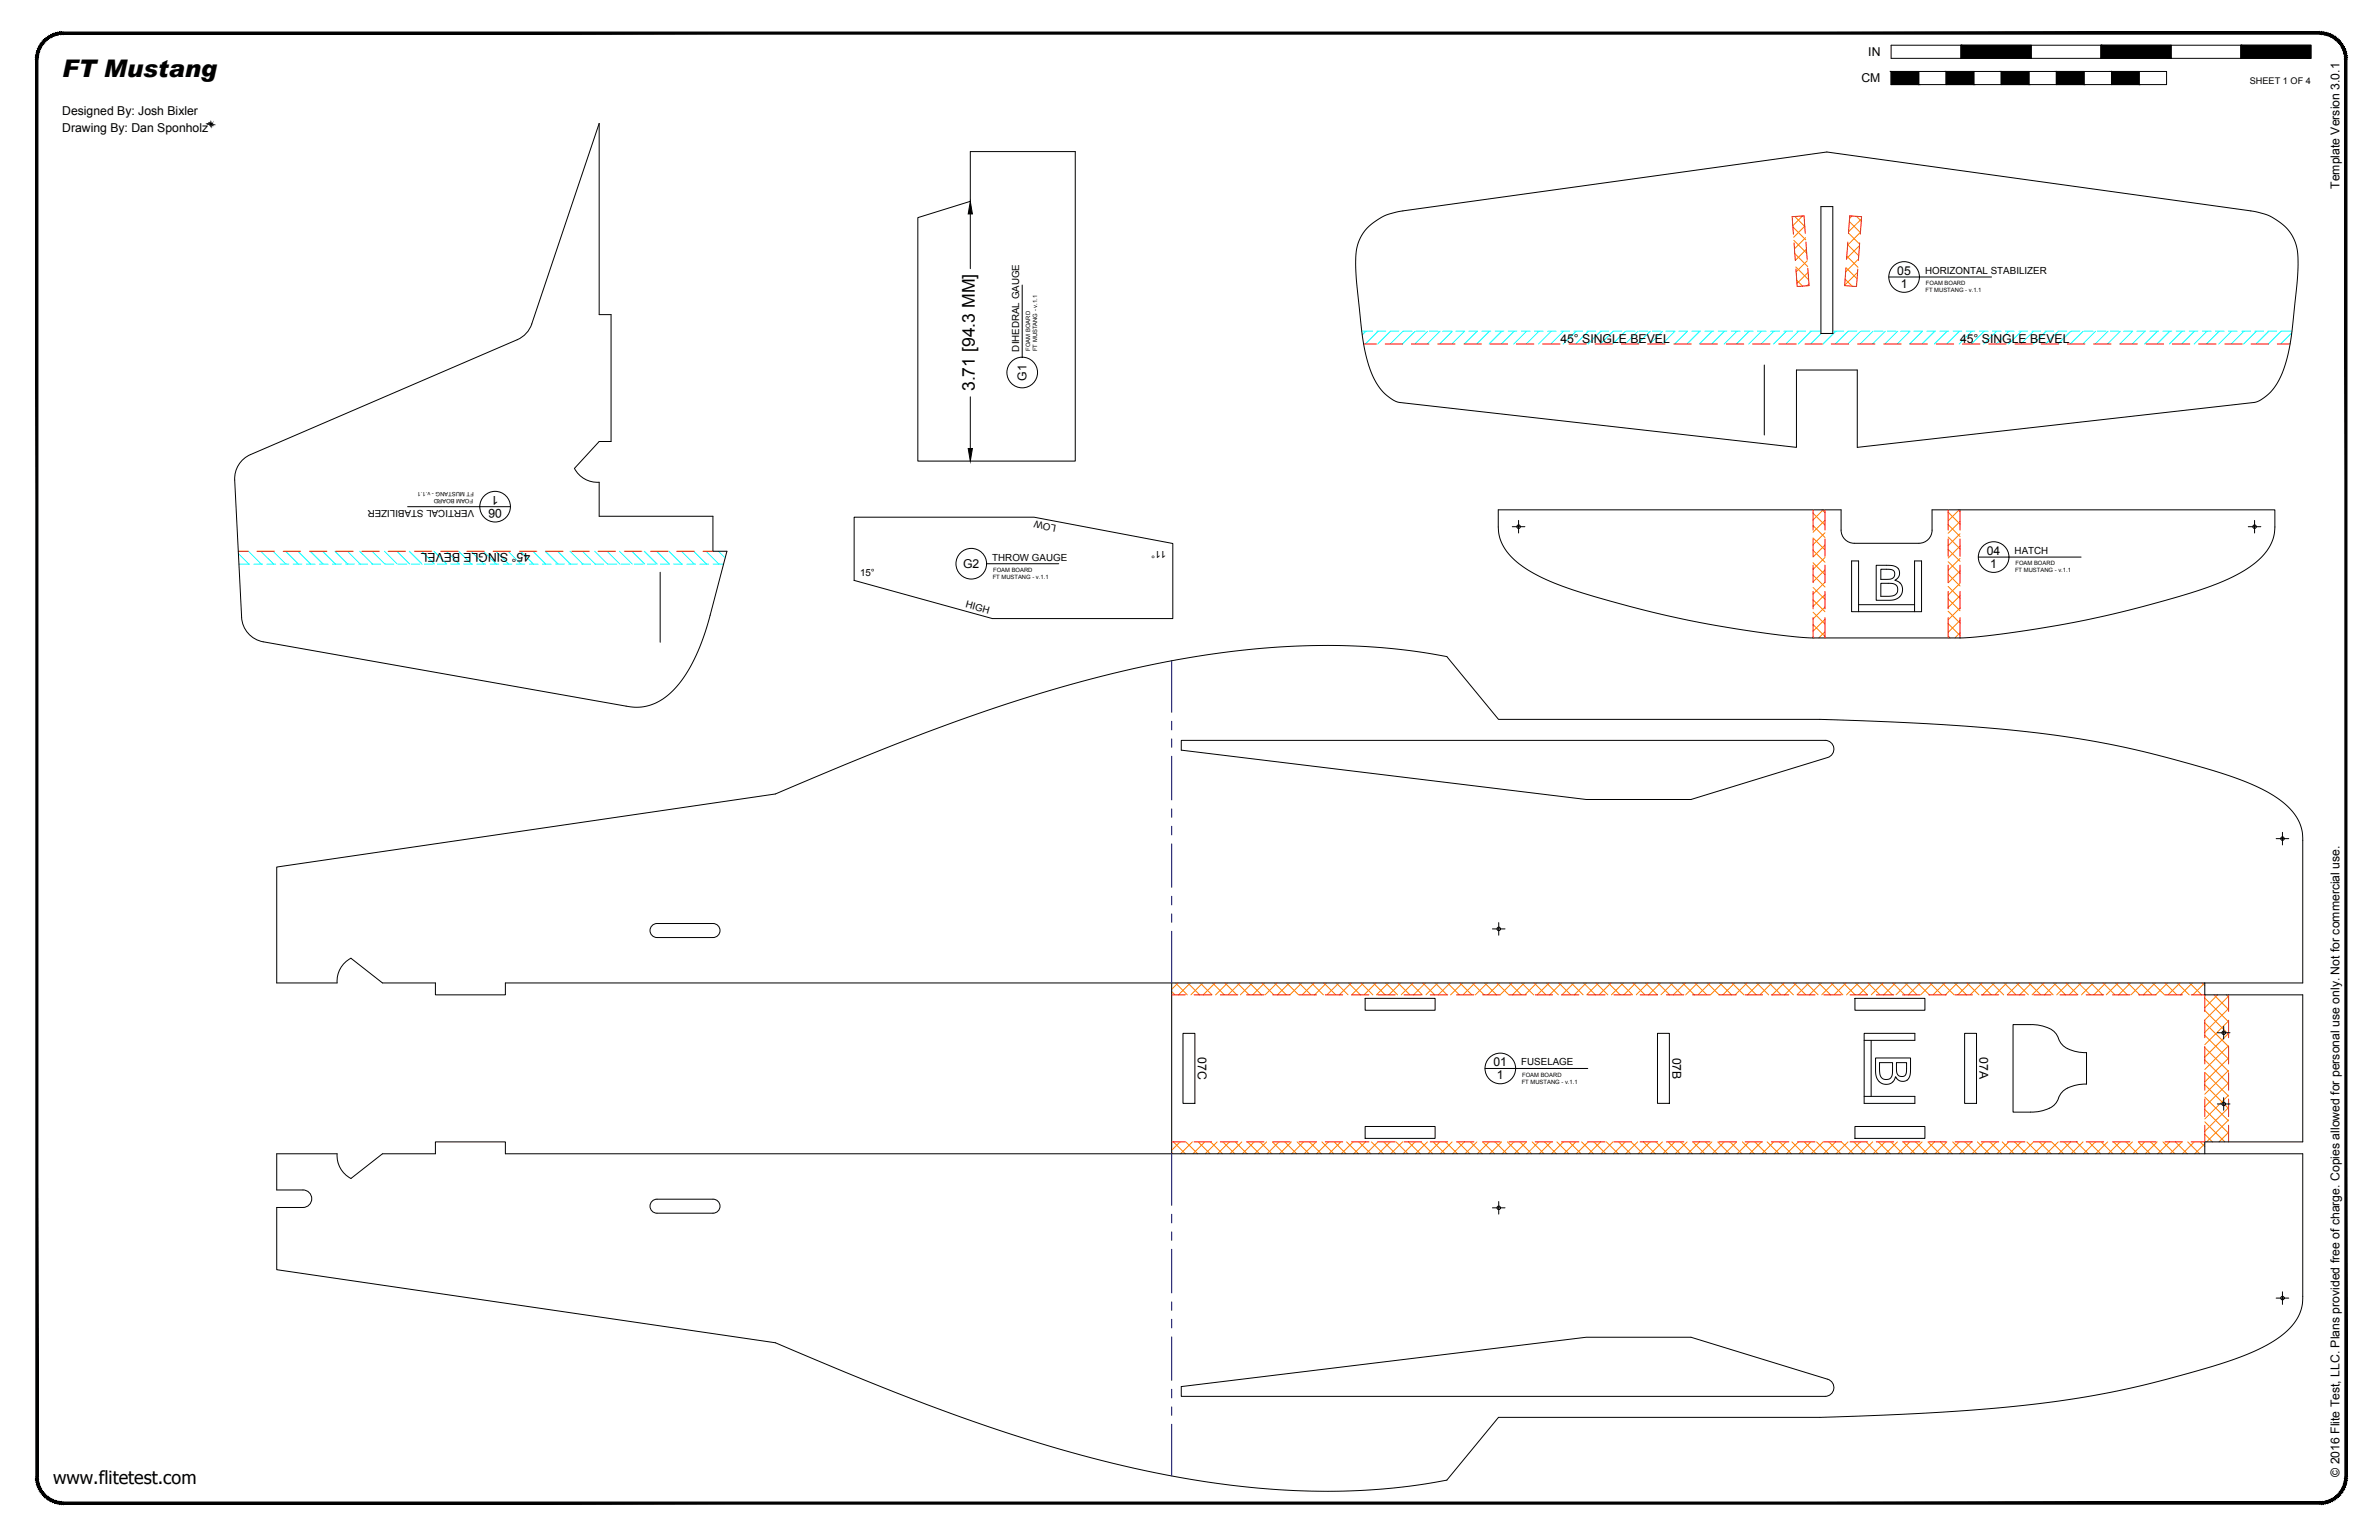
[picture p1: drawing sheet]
<svg xmlns="http://www.w3.org/2000/svg" width="864mm" height="559mm" viewBox="0 0 864 559" stroke-linecap="round" stroke-linejoin="round" font-family="sans-serif">
<defs><g id="words">
<text font-size="8.8" x="22.6" y="27.9">FT Mustang</text>
<text font-size="6.6" x="19.3" y="538.4">www.flitetest.com</text>
<text font-size="6.4" x="353.9" y="142" transform="rotate(-90 353.9 142)">3.71 [94.3 MM]</text>
<g font-size="4.4">
<text x="678.2" y="20.4">IN</text>
<text x="675.7" y="29.9">CM</text>
<text x="22.6" y="41.6">Designed By: Josh Bixler</text>
<text x="22.6" y="48.1">Drawing By: Dan Sponholz</text>
<text x="849.2" y="68.5" transform="rotate(-90 849.2 68.5)">Template Version 3.0.1</text>
<text x="688.7" y="99.7">05</text>
<text x="690" y="104.5">1</text>
<text x="566.4" y="124.4">45° SINGLE BEVEL</text>
<text x="711.5" y="124.4">45° SINGLE BEVEL</text>
<text x="372.7" y="138.1" transform="rotate(-90 372.7 138.1)">G1</text>
<text x="181" y="179.9" transform="rotate(-180 181 179.9)">1</text>
<text x="182.2" y="184.7" transform="rotate(-180 182.2 184.7)">06</text>
<text x="192.5" y="200.7" transform="rotate(-180 192.5 200.7)">45° SINGLE BEVEL</text>
<text x="721.2" y="201.4">04</text>
<text x="349.6" y="206.1">G2</text>
<text x="722.5" y="206.1">1</text>
<text x="434.8" y="383.6" transform="rotate(90 434.8 383.6)">07C</text>
<text x="607.1" y="383.7" transform="rotate(90 607.1 383.7)">07B</text>
<text x="718.6" y="383.6" transform="rotate(90 718.6 383.6)">07A</text>
<text x="542.2" y="386.9">01</text>
<text x="543.4" y="391.7">1</text>
<text x="849.3" y="535.9" transform="rotate(-90 849.3 535.9)">© 2016 Flite Test, LLC. Plans provided free of charge. Copies allowed for personal use only. Not for commercial use.</text>
</g>
<g font-size="3.5">
<text x="698.8" y="99.4">HORIZONTAL STABILIZER</text>
<text x="370" y="127.6" transform="rotate(-90 370 127.6)">DIHEDRAL GAUGE</text>
<text x="172.1" y="185" transform="rotate(-180 172.1 185)">VERTICAL STABILIZER</text>
<text x="383.5" y="190.5" transform="rotate(-169 383.5 190.5)">LOW</text>
<text x="360.2" y="203.4">THROW GAUGE</text>
<text x="423.3" y="200" transform="rotate(-180 423.3 200)">11°</text>
<text x="731.3" y="201">HATCH</text>
<text x="312.2" y="209.2">15°</text>
<text x="350.4" y="220.4" transform="rotate(15 350.4 220.4)">HIGH</text>
<text x="552.2" y="386.6">FUSELAGE</text>
</g>
<text font-size="3.3" x="816.7" y="30.4">SHEET 1 OF 4</text>
<g font-size="2.1">
<text x="699" y="106">FT MUSTANG - v.1.1</text>
<text x="699.1" y="103.4">FOAM BOARD</text>
<text x="374" y="127.2" transform="rotate(-90 374 127.2)">FOAM BOARD</text>
<text x="376.6" y="127.4" transform="rotate(-90 376.6 127.4)">FT MUSTANG - v.1.1</text>
<text x="172" y="178.4" transform="rotate(-180 172 178.4)">FT MUSTANG - v.1.1</text>
<text x="171.8" y="180.9" transform="rotate(-180 171.8 180.9)">FOAM BOARD</text>
<text x="360.5" y="207.5">FOAM BOARD</text>
<text x="731.5" y="207.6">FT MUSTANG - v.1.1</text>
<text x="731.6" y="205.1">FOAM BOARD</text>
<text x="360.3" y="210.1">FT MUSTANG - v.1.1</text>
<text x="552.4" y="393.2">FT MUSTANG - v.1.1</text>
<text x="552.6" y="390.6">FOAM BOARD</text>
</g>
</g></defs>
<!-- layer: 06 CAVITY -->
<g fill="none" stroke="#ff7f00" stroke-width=".36">
<path d="M651.5 78.6l3.6 3.6M654.4 78.4l-3.6 3.5M672.3 78.4l-.9 .9M673.9 78.5l1.8 1.7M675.7 79.5l-4.7 4.6M650.8 82.3l4.7 4.7M651.2 87.2l4.7 4.7M651.5 92l4.7 4.7M651.9 96.9l4.7 4.6M655.1 82.1l-4 4M655.4 86.2l-4 4.1M655.8 90.4l-4.1 4.1"/>
<path d="M656.1 94.6l-4.1 4.1M656.4 98.8l-4.1 4M670.1 97.1l4 4.1M670.4 92.9l4 4.1M670.7 88.8l4 4M671 84.6l4.1 4M671.3 80.4l4.1 4M674.3 98.8l-4.7 4.7M674.7 94l-4.7 4.7M675 89.1l-4.7 4.7M675.4 84.3l-4.7 4.7M652.2 101.7l2.1 2.1"/>
<path d="M656.7 103l-.7 .7M669.8 101.3l2.5 2.5M674 103.7l-.3 .2M658.2 186.2l4.3 4.3M658.2 190.7l4.3 4.3M658.2 195.2l4.3 4.3M658.2 199.7l4.3 4.3M661.4 185l1.1 1M661.8 185l-3.6 3.7M662.5 188.8l-4.3 4.3M662.5 193.3l-4.3 4.3M662.5 197.8l-4.3 4.3"/>
<path d="M707.2 185.9l4.3 4.3M707.2 190.4l4.3 4.3M707.2 194.8l4.3 4.4M707.2 199.3l4.3 4.4M710.8 185l.7 .7M711.2 185l-4 4M711.5 189.2l-4.3 4.3M711.5 193.7l-4.3 4.3M711.5 198.2l-4.3 4.3M658.2 204.2l4.3 4.3M658.2 208.7l4.3 4.3M658.2 213.2l4.3 4.3"/>
<path d="M658.2 217.6l4.3 4.4M662.5 202.3l-4.3 4.3M662.5 206.8l-4.3 4.3M662.5 211.3l-4.3 4.3M662.5 215.8l-4.3 4.3M707.2 203.8l4.3 4.3M707.2 208.3l4.3 4.3M707.2 212.8l4.3 4.3M707.2 217.3l4.3 4.3M711.5 202.7l-4.3 4.3M711.5 207.1l-4.3 4.4M711.5 211.6l-4.3 4.4"/>
<path d="M711.5 216.1l-4.3 4.3M658.2 222.1l4.3 4.4M658.2 226.6l4.3 4.4M658.2 231.1l.3 .4M662.5 220.3l-4.3 4.3M662.5 224.8l-4.3 4.3M662.5 229.2l-2.3 2.3M707.2 221.8l4.3 4.3M707.2 226.3l4.3 4.3M707.2 230.8l.7 .7M711.5 220.6l-4.3 4.3M711.5 225.1l-4.3 4.3"/>
<path d="M711.5 229.6l-1.9 1.9M425.3 359.8l1.2 1.2M426.7 356.7l4.3 4.3M427.6 356.7l-2.3 2.3M431.2 356.7l4.3 4.3M432.1 356.7l-4.3 4.3M435.7 356.7l4.3 4.3M436.6 356.7l-4.3 4.3M440.1 356.7l4.4 4.3M441.1 356.7l-4.3 4.3M444.6 356.7l4.4 4.3M445.6 356.7l-4.3 4.3"/>
<path d="M449.1 356.7l4.3 4.3M450.1 356.7l-4.3 4.3M453.6 356.7l4.3 4.3M454.6 356.7l-4.3 4.3M458.1 356.7l4.3 4.3M459.1 356.7l-4.3 4.3M462.6 356.7l4.3 4.3M463.6 356.7l-4.4 4.3M467.1 356.7l4.3 4.3M468.1 356.7l-4.4 4.3M471.6 356.7l4.3 4.3M472.5 356.7l-4.3 4.3"/>
<path d="M476.1 356.7l4.3 4.3M477 356.7l-4.3 4.3M480.6 356.7l4.3 4.3M481.5 356.7l-4.3 4.3M485.1 356.7l4.3 4.3M486 356.7l-4.3 4.3M489.5 356.7l4.4 4.3M490.5 356.7l-4.3 4.3M494 356.7l4.4 4.3M495 356.7l-4.3 4.3M498.5 356.7l4.3 4.3M499.5 356.7l-4.3 4.3"/>
<path d="M503 356.7l4.3 4.3M504 356.7l-4.3 4.3M507.5 356.7l4.3 4.3M508.5 356.7l-4.3 4.3M512 356.7l4.3 4.3M513 356.7l-4.4 4.3M516.5 356.7l4.3 4.3M517.4 356.7l-4.3 4.3M521 356.7l4.3 4.3M521.9 356.7l-4.3 4.3M525.5 356.7l4.3 4.3M526.4 356.7l-4.3 4.3"/>
<path d="M530 356.7l4.3 4.3M530.9 356.7l-4.3 4.3M534.4 356.7l4.4 4.3M535.4 356.7l-4.3 4.3M538.9 356.7l4.3 4.3M539.9 356.7l-4.3 4.3M543.4 356.7l4.3 4.3M544.4 356.7l-4.3 4.3M547.9 356.7l4.3 4.3M548.9 356.7l-4.3 4.3M552.4 356.7l4.3 4.3M553.4 356.7l-4.4 4.3"/>
<path d="M556.9 356.7l4.3 4.3M557.9 356.7l-4.4 4.3M561.4 356.7l4.3 4.3M562.4 356.7l-4.4 4.3M565.9 356.7l4.3 4.3M566.8 356.7l-4.3 4.3M570.4 356.7l4.3 4.3M571.3 356.7l-4.3 4.3M574.9 356.7l4.3 4.3M575.8 356.7l-4.3 4.3M579.3 356.7l4.4 4.3M580.3 356.7l-4.3 4.3"/>
<path d="M583.8 356.7l4.4 4.3M584.8 356.7l-4.3 4.3M588.3 356.7l4.3 4.3M589.3 356.7l-4.3 4.3M592.8 356.7l4.3 4.3M593.8 356.7l-4.3 4.3M597.3 356.7l4.3 4.3M598.3 356.7l-4.3 4.3M601.8 356.7l4.3 4.3M602.8 356.7l-4.4 4.3M606.3 356.7l4.3 4.3M607.2 356.7l-4.3 4.3"/>
<path d="M610.8 356.7l4.3 4.3M611.7 356.7l-4.3 4.3M615.3 356.7l4.3 4.3M616.2 356.7l-4.3 4.3M619.8 356.7l4.3 4.3M620.7 356.7l-4.3 4.3M624.2 356.7l4.4 4.3M625.2 356.7l-4.3 4.3M628.7 356.7l4.4 4.3M629.7 356.7l-4.3 4.3M633.2 356.7l4.3 4.3M634.2 356.7l-4.3 4.3"/>
<path d="M637.7 356.7l4.3 4.3M638.7 356.7l-4.3 4.3M642.2 356.7l4.3 4.3M643.2 356.7l-4.3 4.3M646.7 356.7l4.3 4.3M647.7 356.7l-4.4 4.3M651.2 356.7l4.3 4.3M652.2 356.7l-4.4 4.3M655.7 356.7l4.3 4.3M656.6 356.7l-4.3 4.3M660.2 356.7l4.3 4.3M661.1 356.7l-4.3 4.3"/>
<path d="M664.7 356.7l4.3 4.3M665.6 356.7l-4.3 4.3M669.1 356.7l4.4 4.3M670.1 356.7l-4.3 4.3M673.6 356.7l4.4 4.3M674.6 356.7l-4.3 4.3M678.1 356.7l4.4 4.3M679.1 356.7l-4.3 4.3M682.6 356.7l4.3 4.3M683.6 356.7l-4.3 4.3M687.1 356.7l4.3 4.3M688.1 356.7l-4.3 4.3"/>
<path d="M691.6 356.7l4.3 4.3M692.6 356.7l-4.3 4.3M696.1 356.7l4.3 4.3M697.1 356.7l-4.4 4.3M700.6 356.7l4.3 4.3M701.5 356.7l-4.3 4.3M705.1 356.7l4.3 4.3M706 356.7l-4.3 4.3M709.6 356.7l4.3 4.3M710.5 356.7l-4.3 4.3M714.1 356.7l4.3 4.3M715 356.7l-4.3 4.3"/>
<path d="M718.5 356.7l4.4 4.3M719.5 356.7l-4.3 4.3M723 356.7l4.3 4.3M724 356.7l-4.3 4.3M727.5 356.7l4.3 4.3M728.5 356.7l-4.3 4.3M732 356.7l4.3 4.3M733 356.7l-4.3 4.3M736.5 356.7l4.3 4.3M737.5 356.7l-4.4 4.3M741 356.7l4.3 4.3M742 356.7l-4.4 4.3"/>
<path d="M745.5 356.7l4.3 4.3M746.4 356.7l-4.3 4.3M750 356.7l4.3 4.3M750.9 356.7l-4.3 4.3M754.5 356.7l4.3 4.3M755.4 356.7l-4.3 4.3M759 356.7l4.3 4.3M759.9 356.7l-4.3 4.3M763.4 356.7l4.4 4.3M764.4 356.7l-4.3 4.3M767.9 356.7l4.4 4.3M768.9 356.7l-4.3 4.3"/>
<path d="M772.4 356.7l4.3 4.3M773.4 356.7l-4.3 4.3M776.9 356.7l4.3 4.3M777.9 356.7l-4.3 4.3M781.4 356.7l4.3 4.3M782.4 356.7l-4.3 4.3M785.9 356.7l4.3 4.3M786.9 356.7l-4.4 4.3M790.4 356.7l4.3 4.3M791.4 356.7l-4.4 4.3M794.9 356.7l4.3 4.3M795.8 356.7l-4.3 4.3"/>
<path d="M799.4 356.7l1 1M800.3 356.7l-4.3 4.3M800.4 366.7l8.6 8.6M800.4 375.6l8.6 8.7M800.4 371.2l8.6 8.6M800.4 362.2l8.6 8.6M800.5 361l-.1 .1M803.7 361l5.3 5.3M805 361l-4.6 4.6M808.2 361l.8 .8M809 366l-8.6 8.6M809 374.9l-8.6 8.7"/>
<path d="M809 379.4l-8.6 8.7M809 361.5l-8.6 8.6M809 370.5l-8.6 8.6M800.4 398.1l8.6 8.6M800.4 393.6l6.4 6.5M800.4 389.1l8.6 8.6M800.4 384.6l8.6 8.6M800.4 380.1l8.6 8.7M809 383.9l-8.6 8.7M809 388.4l-8.6 8.7M809 392.9l-8.6 8.6M809 397.4l-8.6 8.6"/>
<path d="M425.3 418.2l.5 .5M426 414.3l4.3 4.4M428.4 414.3l-3.1 3.1M430.5 414.3l4.3 4.4M432.8 414.3l-4.3 4.4M435 414.3l4.3 4.4M437.3 414.3l-4.3 4.4M439.4 414.3l4.4 4.4M441.8 414.3l-4.3 4.4M443.9 414.3l4.3 4.4M446.3 414.3l-4.3 4.4M448.4 414.3l4.3 4.4"/>
<path d="M450.8 414.3l-4.3 4.4M452.9 414.3l4.3 4.4M455.3 414.3l-4.3 4.4M457.4 414.3l4.3 4.4M459.8 414.3l-4.3 4.4M461.9 414.3l4.3 4.4M464.3 414.3l-4.3 4.4M466.4 414.3l4.3 4.4M468.8 414.3l-4.3 4.4M470.9 414.3l4.3 4.4M473.3 414.3l-4.4 4.4M475.4 414.3l4.3 4.4"/>
<path d="M477.7 414.3l-4.3 4.4M479.8 414.3l4.4 4.4M482.2 414.3l-4.3 4.4M484.3 414.3l4.4 4.4M486.7 414.3l-4.3 4.4M488.8 414.3l4.3 4.4M491.2 414.3l-4.3 4.4M493.3 414.3l4.3 4.4M495.7 414.3l-4.3 4.4M497.8 414.3l4.3 4.4M500.2 414.3l-4.3 4.4M502.3 414.3l4.3 4.4"/>
<path d="M504.7 414.3l-4.3 4.4M506.8 414.3l4.3 4.4M509.2 414.3l-4.3 4.4M511.3 414.3l4.3 4.4M513.7 414.3l-4.3 4.4M515.8 414.3l4.3 4.4M518.2 414.3l-4.4 4.4M520.3 414.3l4.3 4.4M522.7 414.3l-4.4 4.4M524.7 414.3l4.4 4.4M527.1 414.3l-4.3 4.4M529.2 414.3l4.4 4.4"/>
<path d="M531.6 414.3l-4.3 4.4M533.7 414.3l4.4 4.4M536.1 414.3l-4.3 4.4M538.2 414.3l4.3 4.4M540.6 414.3l-4.3 4.4M542.7 414.3l4.3 4.4M545.1 414.3l-4.3 4.4M547.2 414.3l4.3 4.4M549.6 414.3l-4.3 4.4M551.7 414.3l4.3 4.4M554.1 414.3l-4.3 4.4M556.2 414.3l4.3 4.4"/>
<path d="M558.6 414.3l-4.3 4.4M560.7 414.3l4.3 4.4M563.1 414.3l-4.4 4.4M565.2 414.3l4.3 4.4M567.5 414.3l-4.3 4.4M569.7 414.3l4.3 4.4M572 414.3l-4.3 4.4M574.1 414.3l4.4 4.4M576.5 414.3l-4.3 4.4M578.6 414.3l4.3 4.4M581 414.3l-4.3 4.4M583.1 414.3l4.3 4.4"/>
<path d="M585.5 414.3l-4.3 4.4M587.6 414.3l4.3 4.4M590 414.3l-4.3 4.4M592.1 414.3l4.3 4.4M594.5 414.3l-4.3 4.4M596.6 414.3l4.3 4.4M599 414.3l-4.3 4.4M601.1 414.3l4.3 4.4M603.5 414.3l-4.3 4.4M605.6 414.3l4.3 4.4M608 414.3l-4.4 4.4M610.1 414.3l4.3 4.4"/>
<path d="M612.5 414.3l-4.4 4.4M614.5 414.3l4.4 4.4M616.9 414.3l-4.3 4.4M619 414.3l4.4 4.4M621.4 414.3l-4.3 4.4M623.5 414.3l4.4 4.4M625.9 414.3l-4.3 4.4M628 414.3l4.3 4.4M630.4 414.3l-4.3 4.4M632.5 414.3l4.3 4.4M634.9 414.3l-4.3 4.4M637 414.3l4.3 4.4"/>
<path d="M639.4 414.3l-4.3 4.4M641.5 414.3l4.3 4.4M643.9 414.3l-4.3 4.4M646 414.3l4.3 4.4M648.4 414.3l-4.3 4.4M650.5 414.3l4.3 4.4M652.9 414.3l-4.3 4.4M655 414.3l4.3 4.4M657.4 414.3l-4.4 4.4M659.5 414.3l4.3 4.4M661.8 414.3l-4.3 4.4M663.9 414.3l4.4 4.4"/>
<path d="M666.3 414.3l-4.3 4.4M668.4 414.3l4.4 4.4M670.8 414.3l-4.3 4.4M672.9 414.3l4.3 4.4M675.3 414.3l-4.3 4.4M677.4 414.3l4.3 4.4M679.8 414.3l-4.3 4.4M681.9 414.3l4.3 4.4M684.3 414.3l-4.3 4.4M686.4 414.3l4.3 4.4M688.8 414.3l-4.3 4.4M690.9 414.3l4.3 4.4"/>
<path d="M693.3 414.3l-4.3 4.4M695.4 414.3l4.3 4.4M697.8 414.3l-4.4 4.4M699.9 414.3l4.3 4.4M702.3 414.3l-4.4 4.4M704.4 414.3l4.3 4.4M706.8 414.3l-4.4 4.4M708.8 414.3l4.4 4.4M711.2 414.3l-4.3 4.4M713.3 414.3l4.4 4.4M715.7 414.3l-4.3 4.4M717.8 414.3l4.4 4.4"/>
<path d="M720.2 414.3l-4.3 4.4M722.3 414.3l4.3 4.4M724.7 414.3l-4.3 4.4M726.8 414.3l4.3 4.4M729.2 414.3l-4.3 4.4M731.3 414.3l4.3 4.4M733.7 414.3l-4.3 4.4M735.8 414.3l4.3 4.4M738.2 414.3l-4.3 4.4M740.3 414.3l4.3 4.4M742.7 414.3l-4.3 4.4M744.8 414.3l4.3 4.4"/>
<path d="M747.2 414.3l-4.4 4.4M749.3 414.3l4.3 4.4M751.7 414.3l-4.4 4.4M753.8 414.3l4.3 4.4M756.1 414.3l-4.3 4.4M758.2 414.3l4.4 4.4M760.6 414.3l-4.3 4.4M762.7 414.3l4.3 4.4M765.1 414.3l-4.3 4.4M767.2 414.3l4.3 4.4M769.6 414.3l-4.3 4.4M771.7 414.3l4.3 4.4"/>
<path d="M774.1 414.3l-4.3 4.4M776.2 414.3l4.3 4.4M778.6 414.3l-4.3 4.4M780.7 414.3l4.3 4.4M783.1 414.3l-4.3 4.4M785.2 414.3l4.3 4.4M787.6 414.3l-4.3 4.4M789.7 414.3l4.3 4.4M792.1 414.3l-4.4 4.4M794.2 414.3l4.3 4.4M796.6 414.3l-4.4 4.4M798.7 414.3l1.7 1.7"/>
<path d="M800.4 415l-3.7 3.7M800.4 411.6l2.7 2.7M800.4 407.1l7.2 7.2M800.4 402.6l8.6 8.6M807.7 401l1.3 1.2M809 401.9l-8.6 8.6M809 406.4l-8 7.9M809 410.9l-3.5 3.4"/>
</g>
<!-- layer: 01 CUT -->
<g fill="none" stroke="#000" stroke-width=".36">
<path d="M352.2 55h38.1v112.3h-57.1v-88.3l19-5.9zM661 75h4.3v46h-4.3zM496.4 82.6a22.9 22.9 0 0 1 12.9-6.1l153.9-21.3 155.4 21.6a19.4 19.4 0 0 1 14.5 10.8l.8 3.2 .3 3.9a285.5 285.5 0 0 1-3.6 34 25.5 25.5 0 0 1-8.3 15.3l-1.9 1.3-2.2 .7-144 16.3v-28h-22.1v28l-144-16.3a16.6 16.6 0 0 1-10.4-11 80.3 80.3 0 0 1-4.3-23.3l-.5-5.2a48.3 48.3 0 0 1-.1-17.7l1.6-3.6zM640.5 132.4v25.4M88.3 166.7l2.6-1.8 96.9-41.6a9.5 9.5 0 0 0 5.2-5.8l24.5-72.7v69.4h4.3v46h-4.3l-9 9.8a9.4 9.4 0 0 0 9 5v12.3h41.3v12.7h5.1l-6.1 23.2a62.6 62.6 0 0 1-12 25.8 18.6 18.6 0 0 1-18.5 7.2l-131.7-23.3a9.5 9.5 0 0 1-7.9-8.9l-2.5-49.8a9.5 9.5 0 0 1 3.1-7.5zM310.1 187.7h65.3l50.3 9.5v27.3h-65.5l-50.1-13.9zM543.9 185h124.4v7.4a4.8 4.8 0 0 0 4.8 4.7h23.5a4.8 4.8 0 0 0 4.8-4.7v-7.4h124.4v6.2a17.2 17.2 0 0 1-8.3 14 76.7 76.7 0 0 1-24.4 10.6 397.7 397.7 0 0 1-79.7 15.6h-57.1l-15.8-1.7-20.4-3.2a373 373 0 0 1-55.7-14.9 39.9 39.9 0 0 1-17.5-11.6 14.5 14.5 0 0 1-3-8.8zM239.6 207.6v25.4M662.5 268.6a3.2 3.2 0 0 1 3.2 2.8 3.2 3.2 0 0 1-2.2 3.5l-49.7 15.2h-38l-147-17.9v-3.5h233.7M100.5 314.6l181-26.5a916.9 916.9 0 0 1 95.8-36.4 370 370 0 0 1 90.9-17.1 235.6 235.6 0 0 1 57 3.6l18.8 22.8h116.9l29.2 1.1a522.1 522.1 0 0 1 79 8.6 293 293 0 0 1 49.5 14.4 31.5 31.5 0 0 1 15.8 12.7l1.2 3.5 .3 2.9v52.5h-652.4v4.3h-25.4v-4.3h-19.3l-11.4-9a9.3 9.3 0 0 0-5 9h-21.9zM236.9 335.7l1.6-.6h20.3a2.55 2.55 0 0 1 2.6 2.6 2.55 2.55 0 0 1-2.6 2.5h-20.3a2.55 2.55 0 0 1-2.4-1.7 2.55 2.55 0 0 1 .8-2.8zM425.3 356.7v61.9"/>
<path d="M800.4 356.7v4.3h35.5v53.3h-35.5v4.4M429.4 375h4.4v25.4h-4.4zM495.6 362.3h25.4v4.3h-25.4zM601.7 375h4.3v25.4h-4.3zM673.4 362.3h25.4v4.3h-25.4zM713.2 375h4.3v25.4h-4.3zM744 373.2a7.4 7.4 0 0 1 3.9 5 10.8 10.8 0 0 0 8.7 3.8l.8-.1v11.5a12.3 12.3 0 0 0-9.1 3.2l-.4 .5a8.2 8.2 0 0 1-7.6 6.2l-3.2 .2M744 373.2a15.3 15.3 0 0 0-6.9-1.4h-6.3v31.7h6.3M100.5 418.7h21.9a9.4 9.4 0 0 0 5 8.9l11.4-8.9h19.3v-4.4h25.4v4.4h652.4v51.7a17.1 17.1 0 0 1-8.4 14.7 72.6 72.6 0 0 1-21.3 9.8 373.3 373.3 0 0 1-95.5 17.1l-20.6 1.2-29.2 1.1h-116.9l-18.8 22.8a265.1 265.1 0 0 1-98.1-1.2 561.6 561.6 0 0 1-105.6-32l-40-16.7-181-26.5v-22.6h9.5a3.2 3.2 0 0 0 3.2-3.1 3.2 3.2 0 0 0-3.2-3.2h-9.5zM495.6 408.8h25.4v4.3h-25.4zM673.4 408.8h25.4v4.3h-25.4zM236.9 435.7l1.6-.6h20.3a2.55 2.55 0 0 1 2.6 2.6 2.55 2.55 0 0 1-2.6 2.5h-20.3a2.55 2.55 0 0 1-2.4-1.7 2.55 2.55 0 0 1 .8-2.8z"/>
<path d="M662.5 506.7h-233.7v-3.6l147-17.9h38l49.7 15.3a3.2 3.2 0 0 1 2.2 3.5 3.2 3.2 0 0 1-3.2 2.7"/>
<circle cx="551.3" cy="191.1" r=".64"/>
<circle cx="818.4" cy="191.1" r=".64"/>
<circle cx="828.6" cy="304.3" r=".64"/>
<circle cx="544.1" cy="337.1" r=".64"/>
<circle cx="807.2" cy="374.7" r=".64"/>
<circle cx="807.2" cy="400.6" r=".64"/>
<circle cx="544.1" cy="438.3" r=".64"/>
<circle cx="828.6" cy="471" r=".64"/>
</g>
<!-- layer: 02 SCORE -->
<g fill="none" stroke="#f00" stroke-width=".36">
<path d="M651.3 88.1l.4 6.4M655.3 84.6l-.4-6.3-4.3 .3 .4 6.4M655.6 87.8l.4 6.4M656.2 97.3l.5 6.3-4.3 .4-.5-6.4M670.1 97.3l-.5 6.3 4.3 .4 .5-6.4M670.8 87.8l-.5 6.4M671 84.6l.5-6.3 4.3 .3-.5 6.4M675.1 88.1l-.5 6.4M495 124.8h4.7M502.8 124.8h6.4M512.4 124.8h6.3M521.9 124.8h6.3"/>
<path d="M531.4 124.8h6.4M540.9 124.8h6.4M550.5 124.8h6.3M560 124.8h6.3M569.5 124.8h6.4M579 124.8h6.4M588.6 124.8h6.3M598.1 124.8h6.3M607.6 124.8h6.4M617.1 124.8h6.4M626.7 124.8h6.3M636.2 124.8h6.3"/>
<path d="M645.7 124.8h6.4M655.2 124.8h6.4M664.8 124.8h6.3M674.3 124.8h6.3M683.8 124.8h6.4M693.3 124.8h6.4M702.9 124.8h6.3M712.4 124.8h6.3M721.9 124.8h6.4M731.4 124.8h6.4M741 124.8h6.3M750.5 124.8h6.3"/>
<path d="M760 124.8h6.4M769.5 124.8h6.4M779.1 124.8h6.3M788.6 124.8h6.3M798.1 124.8h6.4M807.6 124.8h6.4M817.2 124.8h6.3M826.7 124.8h4.7M658.2 185v7.4M658.2 195.5v6.4M662.5 185v7.4M662.5 195.5v6.4"/>
<path d="M707.2 185v7.4M707.2 195.5v6.4M711.5 185v7.4M711.5 195.5v6.4M86.5 200h3.6M93.3 200h6.3M102.8 200h6.3M112.3 200h6.4M121.8 200h6.4M131.4 200h6.3M140.9 200h6.3M150.4 200h6.4"/>
<path d="M159.9 200h6.4M169.5 200h6.3M179 200h6.3M188.5 200h6.4M198 200h6.4M207.6 200h6.3M217.1 200h6.3M226.6 200h6.4M236.2 200h6.3M245.7 200h6.3M255.2 200h3.6M658.2 205.1v6.3"/>
<path d="M658.2 214.6v6.3M662.5 205.1v6.3M662.5 214.6v6.3M707.2 205.1v6.3M707.2 214.6v6.3M711.5 205.1v6.3M711.5 214.6v6.3M658.2 224.1v7.4M662.5 224.1v7.4M707.2 224.1v7.4M711.5 224.1v7.4M425.3 361h5"/>
<path d="M433.5 361h6.3M443 361h6.3M452.5 361h6.4M462 361h6.4M471.6 361h6.3M481.1 361h6.3M490.6 361h6.4M500.1 361h6.4M509.7 361h6.3M519.2 361h6.3M528.7 361h6.4M538.2 361h6.4"/>
<path d="M547.8 361h6.3M557.3 361h6.3M566.8 361h6.4M576.3 361h6.4M585.9 361h6.3M595.4 361h6.3M604.9 361h6.4M614.4 361h6.4M624 361h6.3M633.5 361h6.3M643 361h6.4M652.5 361h6.4"/>
<path d="M662.1 361h6.3M671.6 361h6.3M681.1 361h6.4M690.6 361h6.4M700.2 361h6.3M709.7 361h6.3M719.2 361h6.4M728.7 361h6.4M738.3 361h6.3M747.8 361h6.3M757.3 361h6.4M766.8 361h6.4"/>
<path d="M776.4 361h6.3M785.9 361h6.3M795.4 361h5v6M800.4 370.2v6.3M800.4 379.7v6.4M809 361v6M809 370.2v6.3M809 379.7v6.4M800.4 389.2v6.4M800.4 398.8v6.3M809 389.2v6.4M809 398.8v6.3"/>
<path d="M425.3 414.3h5M433.5 414.3h6.3M443 414.3h6.3M452.5 414.3h6.4M462 414.3h6.4M471.6 414.3h6.3M481.1 414.3h6.3M490.6 414.3h6.4M500.1 414.3h6.4M509.7 414.3h6.3M519.2 414.3h6.3M528.7 414.3h6.4"/>
<path d="M538.2 414.3h6.4M547.8 414.3h6.3M557.3 414.3h6.3M566.8 414.3h6.4M576.3 414.3h6.4M585.9 414.3h6.3M595.4 414.3h6.3M604.9 414.3h6.4M614.4 414.3h6.4M624 414.3h6.3M633.5 414.3h6.3M643 414.3h6.4"/>
<path d="M652.5 414.3h6.4M662.1 414.3h6.3M671.6 414.3h6.3M681.1 414.3h6.4M690.6 414.3h6.4M700.2 414.3h6.3M709.7 414.3h6.3M719.2 414.3h6.4M728.7 414.3h6.4M738.3 414.3h6.3M747.8 414.3h6.3M757.3 414.3h6.4"/>
<path d="M766.8 414.3h6.4M776.4 414.3h6.3M785.9 414.3h6.3M800.4 408.3v6h-5M809 408.3v6"/>
</g>
<!-- layer: 03 CREASE -->
<g fill="none" stroke="#00f" stroke-width=".36">
<path d="M425.3 239.8v18.7M425.3 261.7v3.2M425.3 268.1v3.1M425.3 274.4v15.9M425.3 293.5v3.1M425.3 299.8v3.2M425.3 306.2v15.8M425.3 325.2v3.2M425.3 331.6v3.1M425.3 337.9v18.8M425.3 418.6v18.8M425.3 440.6v3.2"/>
<path d="M425.3 446.9v3.2M425.3 453.3v15.9M425.3 472.3v3.2M425.3 478.7v3.2M425.3 485v15.9M425.3 504.1v3.2M425.3 510.4v3.2M425.3 516.8v18.8"/>
</g>
<!-- layer: 24 DIMENSIONS -->
<g fill="none" stroke="#000" stroke-width=".36">
<path d="M352.2 77.6v19.9M352.2 144v18.7M549 191.1h4.5M551.3 188.8v4.6M816.1 191.1h4.6M818.4 188.8v4.6M826.3 304.3h4.5M828.6 302v4.6M541.8 337.1h4.5M544.1 334.8v4.5M804.9 374.7h4.6M807.2 372.5v4.5"/>
<path d="M807.2 398.3v4.6M804.9 400.6h4.6M541.8 438.3h4.5M544.1 436v4.6M826.3 471h4.5M828.6 468.7v4.6"/>
</g>
<!-- layer: 23 NOTES -->
<g fill="none" stroke="#000" stroke-width=".36">
<path d="M371.1 103.4v26.2M685.6 100.5h37.4M148 183.9h37.3M358.1 204.6h26.2M674.7 219.4h20.3M681.1 205.1h3.7a4 4 0 0 1 4.7 2.2 2.92 2.92 0 0 1-1.6 3.3 3.7 3.7 0 0 1 2.6 4.2 3.7 3.7 0 0 1-4 3h-5.4zM682.8 211.7h2.6a2.55 2.55 0 0 1 3.5 2.6 2.89 2.89 0 0 1-3.6 2.1h-2.5zM682.8 206.6h2.6a1.91 1.91 0 0 1 2.4 1.9 1.91 1.91 0 0 1-2.5 1.7h-2.5zM718.1 202.1h37.4M674.7 222v-18.5h-2.6v18.5h25.4v-18.5h-2.5v18.5M676.7 377.5h18.4v-2.5h-18.4v25.4h18.4v-2.6h-18.4M679.2 377.5v20.3"/>
<path d="M539.1 387.7h37.3M680.8 383.9h12.7v3.7a4 4 0 0 1-2.2 4.7 2.92 2.92 0 0 1-3.2-1.6 3.7 3.7 0 0 1-4.3 2.7 3.7 3.7 0 0 1-2.9-4.1zM682.3 385.6h4.7v2.7a2.57 2.57 0 0 1-2.7 3.4 2.89 2.89 0 0 1-2-3.6zM688.4 385.6h3.7v2.3a1.94 1.94 0 0 1-.4 2.1 1.94 1.94 0 0 1-1.9 .5l-.8-.4-.4-.8z"/>
<circle cx="691.2" cy="100.5" r="5.6"/>
<circle cx="371.1" cy="135.2" r="5.6"/>
<circle cx="179.7" cy="183.9" r="5.6"/>
<circle cx="352.6" cy="204.6" r="5.6"/>
<circle cx="723.7" cy="202.1" r="5.6"/>
<circle cx="544.6" cy="387.7" r="5.6"/>
</g>
<!-- layer: 24 DIMENSIONS -->
<path d="M352.2 73.1l.8 4.5h-1.5zM351.5 162.7h1.5l-.8 4.6z" fill="#000" stroke="#000" stroke-width=".36"/>
<!-- layer: 04 BEVEL -->
<g fill="none" stroke="#0ff" stroke-width=".36">
<path d="M494.3 120.2h4M495.8 120.2l-1.3 1.3M499.9 120.2h3.2M500.3 120.2l-4.7 4.6M504.6 120.2h3.2M504.8 120.2l-4.7 4.6M509.3 120.2l-4.7 4.6M509.4 120.2h3.2M513.8 120.2l-4.7 4.6M514.2 120.2h3.1M518.3 120.2l-4.7 4.6M518.9 120.2h3.2"/>
<path d="M522.7 120.2l-4.6 4.6M523.7 120.2h3.2M527.2 120.2l-4.6 4.6M528.5 120.2h3.1M531.7 120.2l-4.6 4.6M533.2 120.2h3.2M536.2 120.2l-4.6 4.6M538 120.2h3.2M540.7 120.2l-4.6 4.6M542.7 120.2h3.2M545.2 120.2l-4.7 4.6M547.5 120.2h3.2"/>
<path d="M549.7 120.2l-4.7 4.6M552.3 120.2h3.1M554.2 120.2l-4.7 4.6M557 120.2h3.2M558.7 120.2l-4.7 4.6M561.8 120.2h3.2M563.2 120.2l-4.7 4.6M566.6 120.2h3.1M567.7 120.2l-4.7 4.6M571.3 120.2h3.2M572.1 120.2l-4.6 4.6M576.1 120.2h3.2"/>
<path d="M576.6 120.2l-4.6 4.6M580.8 120.2h3.2M581.1 120.2l-4.6 4.6M588.8 120.2h-3.2l-4.7 4.6M590.1 120.2l-4.7 4.6M590.4 120.2h3.1M594.6 120.2l-4.7 4.6M595.1 120.2h3.2M599.1 120.2l-4.7 4.6M599.9 120.2h3.2M603.6 120.2l-4.7 4.6M604.7 120.2h3.1"/>
<path d="M608.1 120.2l-4.7 4.6M609.4 120.2h3.1l-4.6 4.6M614.2 120.2h3.2M617 120.2l-4.6 4.6M618.9 120.2h3.2M621.5 120.2l-4.6 4.6M623.7 120.2h3.2M626 120.2l-4.6 4.6M628.5 120.2h3.1M630.5 120.2l-4.6 4.6M633.2 120.2h3.2M635 120.2l-4.7 4.6"/>
<path d="M638 120.2h3.2M639.5 120.2l-4.7 4.6M642.8 120.2h3.1M644 120.2l-4.7 4.6M647.5 120.2h3.2M648.5 120.2l-4.7 4.6M652.3 120.2h3.2M653 120.2l-4.7 4.6M657 120.2h4M657.5 120.2l-4.7 4.6M661.1 121l-3.8 3.8M665.3 120.2h4"/>
<path d="M666.4 120.2l-4.6 4.6M670.9 120.2h3.2M670.9 120.2l-4.6 4.6M675.4 120.2l-4.6 4.6M675.6 120.2h3.2M679.9 120.2l-4.7 4.6M680.4 120.2h3.2M684.4 120.2l-4.7 4.6M685.2 120.2h3.1M688.9 120.2l-4.7 4.6M689.9 120.2h3.2M693.4 120.2l-4.7 4.6"/>
<path d="M694.7 120.2h3.2l-4.7 4.6M699.5 120.2h3.1M702.4 120.2l-4.7 4.6M704.2 120.2h3.2M706.8 120.2l-4.6 4.6M709 120.2h3.2M711.3 120.2l-4.6 4.6M713.7 120.2h3.2M715.8 120.2l-4.6 4.6M718.5 120.2h3.2M720.3 120.2l-4.6 4.6M723.3 120.2h3.1"/>
<path d="M724.8 120.2l-4.7 4.6M728 120.2h3.2M729.3 120.2l-4.7 4.6M732.8 120.2h3.2M733.8 120.2l-4.7 4.6M737.6 120.2h3.1M738.3 120.2l-4.7 4.6M742.3 120.2h3.2M742.8 120.2l-4.7 4.6M747.1 120.2h3.2M747.3 120.2l-4.7 4.6M751.8 120.2l-4.7 4.6"/>
<path d="M751.8 120.2h3.2M756.2 120.2l-4.6 4.6M756.6 120.2h3.2M760.7 120.2l-4.6 4.6M761.4 120.2h3.1M765.2 120.2l-4.6 4.6M766.1 120.2h3.2M769.7 120.2l-4.7 4.6M770.9 120.2h3.2M774.2 120.2l-4.7 4.6M775.7 120.2h3.1M778.7 120.2l-4.7 4.6"/>
<path d="M780.4 120.2h3.2M783.2 120.2l-4.7 4.6M785.2 120.2h3.2M787.7 120.2l-4.7 4.6M789.9 120.2h3.2M792.2 120.2l-4.7 4.6M794.7 120.2h3.2M796.6 120.2l-4.6 4.6M799.5 120.2h3.1M801.1 120.2l-4.6 4.6M804.2 120.2h3.2M805.6 120.2l-4.6 4.6"/>
<path d="M809 120.2h3.2M810.1 120.2l-4.6 4.6M813.8 120.2h3.1M814.6 120.2l-4.7 4.6M818.5 120.2h3.2M819.1 120.2l-4.7 4.6M823.3 120.2h3.2M823.6 120.2l-4.7 4.6M828 120.2h4M828.1 120.2l-4.7 4.6M831.9 120.8l-4 4M86.5 200.9l3.8 3.8"/>
<path d="M86.7 204.7h3.9M90.2 200l4.6 4.7M92.1 204.7h3.2M94.7 200l4.6 4.7M96.9 204.7h3.2M99.2 200l4.6 4.7M101.7 204.7h3.1M103.6 200l4.7 4.7M106.4 204.7h3.2M108.1 200l4.7 4.7M111.2 204.7h3.2M112.6 200l4.7 4.7"/>
<path d="M116 204.7h3.1M117.1 200l4.7 4.7M120.7 204.7h3.2M121.6 200l4.7 4.7M125.5 204.7h3.2M126.1 200l4.7 4.7M130.2 204.7h3.2M130.6 200l4.7 4.7M135 204.7h3.2M135.1 200l4.6 4.7h3.2M139.6 200l4.6 4.7M144.1 200l4.6 4.7"/>
<path d="M144.5 204.7h3.2M148.6 200l4.6 4.7M149.3 204.7h3.2M153 200l4.7 4.7M154.1 204.7h3.1M157.5 200l4.7 4.7M158.8 204.7h3.2M162 200l4.7 4.7M163.6 204.7h3.2M166.5 200l4.7 4.7M168.3 204.7h3.2M171 200l4.7 4.7"/>
<path d="M173.1 204.7h3.2M175.5 200l4.7 4.7M177.9 204.7h3.1M180 200l4.6 4.7M182.6 204.7h3.2M184.5 200l4.6 4.7M187.4 204.7h3.2M189 200l4.6 4.7M192.2 204.7h3.1M193.4 200l4.7 4.7M196.9 204.7h3.2M197.9 200l4.7 4.7"/>
<path d="M201.7 204.7h3.2M202.4 200l4.7 4.7M206.4 204.7h3.2M206.9 200l4.7 4.7M211.2 204.7h3.2M211.4 200l4.7 4.7M215.9 200l4.7 4.7M216 204.7h3.1M220.4 200l4.7 4.7M220.7 204.7h3.2M224.9 200l4.6 4.7M225.5 204.7h3.2"/>
<path d="M229.4 200l4.6 4.7M230.3 204.7h3.1M233.9 200l4.6 4.7M235 204.7h3.2M238.4 200l4.6 4.7M239.8 204.7h3.2M242.8 200l4.7 4.7M244.5 204.7h3.2M247.3 200l4.7 4.7M249.3 204.7h3.2M251.8 200l4.7 4.7M254.1 204.7h3.1"/>
<path d="M256.3 200l4.7 4.7M258.8 204.7h3.9M260.8 200l2.4 2.5"/>
</g>
<!-- layer: 21 FULL-SIZE -->
<g fill="none" stroke="#000" stroke-width=".36">
<path d="M686.5 16.4h25.4v4.8h-25.4zM711.9 16.4h25.4v4.8h-25.4zM737.3 16.4h25.4v4.8h-25.4zM762.7 16.4h25.4v4.8h-25.4zM788.1 16.4h25.4v4.8h-25.4zM813.5 16.4h25.4v4.8h-25.4zM686.5 25.9h10v4.8h10v-4.8h10v4.8h10v-4.8h10v4.8h10v-4.8h10v4.8h10v-4.8h10v4.8h10v-4.8h-10v4.8h-10v-4.8h-10v4.8h-10v-4.8h-10v4.8h-10v-4.8h-10v4.8h-10v-4.8h-10v4.8h-10zM76.4 45.1h.2M76.4 45.1h.1M76.4 45.1l.1 .1M76.5 45h.1M76.5 45.1h.1"/>
<path d="M76.5 45.2h.1M76.5 45l-.1 .1M76.5 45l.1 .1M76.5 45.1v.1M76.6 45.1h-.1M76.6 45.1l-.1 .1M76.6 45.1h.1"/>
</g>
<g fill="#000" stroke="#000" stroke-width=".36">
<path d="M22.3 11.6h.6v.8zM22.3 11.6v.8h.6zM21.6 11.7l.7-.1v.8zM21.6 11.7l.1 .8 .6-.1zM21 11.8l.6-.1 .1 .8zM21 11.8l.1 .8 .6-.1zM20.4 12l.6-.2 .1 .8zM20.4 12l.2 .7 .5-.1zM19.7 12.2l.7-.2 .2 .7zM19.7 12.2l.3 .7 .6-.2zM19.1 12.4l.6-.2 .3 .7zM19.1 12.4l.3 .7 .6-.2zM18.5 12.7l.6-.3 .3 .7zM18.5 12.7l.4 .6 .5-.2zM18 13l.5-.3 .4 .6zM18 13l.3 .6 .6-.3zM17.4 13.3l.6-.3 .3 .6zM17.4 13.3l.4 .6 .5-.3zM16.9 13.7l.5-.4 .4 .6zM16.9 13.7l.5 .6 .4-.4zM16.4 14.1l.5-.4 .5 .6zM16.4 14.1l.5 .6 .5-.4zM15.9 14.5l.5-.4 .5 .6zM15.9 14.5l.6 .6 .4-.4zM15.9 14.5l.6 .6-1-.1zM15.5 15l.6 .5 .4-.4zM15.5 15l.6 .5h-1zM15.1 15.5l.6 .5 .4-.5zM15.1 15.5l.6 .5h-1zM14.7 16l.6 .5 .4-.5zM14.7 16l.6 .5-1 .1zM14.3 16.6l.7 .4 .3-.5zM14.3 16.6l.7 .4-1 .1zM14 17.1l.7 .4 .3-.5zM14 17.1l.7 .4-.9 .2zM13.8 17.7l.7 .3 .2-.5zM13.8 17.7l.7 .3-1 .4zM13.5 18.4l.8 .2 .2-.6zM13.5 18.4l.8 .2-.9 .4zM13.4 19l.7 .2 .2-.6zM13.4 19l.7 .2-.9 .4zM13.2 19.6l.8 .2 .1-.6zM13.2 19.6l.8 .2-.9 .4zM13.1 20.2l.8 .1 .1-.5zM13.1 20.2l.8 .1-.9 .6zM13 20.9h.8l.1-.6zM13 20.9h.8l-.8 .6zM13 21.5h.8v-.6z"/>
<path d="M711.9 16.4l25.4 4.8v-4.8zM711.9 16.4l25.4 4.8h-25.4z"/>
<path d="M762.7 16.4l25.4 4.8v-4.8zM762.7 16.4l25.4 4.8h-25.4z"/>
<path d="M813.5 16.4l25.4 4.8v-4.8zM813.5 16.4l25.4 4.8h-25.4z"/>
<path d="M22.9 12.4h819.2v-.8zM22.9 11.6h819.2l-819.2 .8z"/>
<path d="M13 21.5l.8 514.4v-514.4zM13 21.5l.8 514.4h-.8z"/>
<path d="M686.5 25.9l10 4.8v-4.8zM686.5 25.9l10 4.8h-10z"/>
<path d="M706.5 25.9l10 4.8v-4.8zM706.5 25.9l10 4.8h-10z"/>
<path d="M726.5 25.9l10 4.8v-4.8zM726.5 25.9l10 4.8h-10z"/>
<path d="M746.5 25.9l10 4.8v-4.8zM746.5 25.9l10 4.8h-10z"/>
<path d="M766.5 25.9l10 4.8v-4.8zM766.5 25.9l10 4.8h-10z"/>
<path d="M851.2 21.5l.8-.6v.6zM851.2 20.9v.6l.8-.6zM851.2 20.9l.7-.7 .1 .7zM851.1 20.3l.1 .6 .7-.7zM851.8 19.6l.1 .6-.8 .1zM851 19.8l.1 .5 .7-.7zM851.6 19l.2 .6-.8 .2zM850.9 19.2l.1 .6 .6-.8zM851.4 18.4l.2 .6-.7 .2zM850.7 18.6l.2 .6 .5-.8zM851.2 17.7l.2 .7-.7 .2zM850.5 18l.2 .6 .5-.9zM850.9 17.1l.3 .6-.7 .3zM850.3 17.5l.2 .5 .4-.9zM850.6 16.6l.3 .5-.6 .4zM850 17l.3 .5 .3-.9zM850.3 16l.3 .6-.6 .4zM849.7 16.5l.3 .5 .3-1zM849.9 15.5l.4 .5-.6 .5zM849.3 16l.4 .5 .2-1zM849.5 15l.4 .5-.6 .5zM848.9 15.5l.4 .5 .2-1zM849.1 14.5l.4 .5-.6 .5zM849.1 14.5l-.6 .6 .4 .4zM848.6 14.1l.5 .4-.6 .6zM848.6 14.1l-.5 .6 .4 .4zM848.1 13.7l.5 .4-.5 .6zM848.1 13.7l-.5 .6 .5 .4zM847.6 13.3l.5 .4-.5 .6zM847.6 13.3l-.5 .6 .5 .4zM847 13l.6 .3-.5 .6zM847 13l-.4 .6 .5 .3zM846.5 12.7l.5 .3-.4 .6zM846.5 12.7l-.4 .6 .5 .3zM845.9 12.4l.6 .3-.4 .6zM845.9 12.4l-.3 .7 .5 .2zM845.2 12.2l.7 .2-.3 .7zM845.2 12.2l-.2 .7 .6 .2zM844.6 12l.6 .2-.2 .7zM844.6 12l-.2 .7 .6 .2zM844 11.8l.6 .2-.2 .7zM844 11.8l-.2 .8 .6 .1zM843.4 11.7l.6 .1-.2 .8zM843.4 11.7l-.1 .8 .5 .1zM842.7 11.6l.7 .1-.1 .8zM842.7 11.6v.8l.6 .1zM842.1 11.6h.6v.8zM842.1 11.6v.8h.6z"/>
<path d="M13 535.9h.8l-.8 .6zM13 536.5h.8v-.6zM13 536.5h.8l-.7 .7zM13.8 536.5l-.7 .7 .8-.1zM13.1 537.2l.8-.1-.7 .7zM13.9 537.1l-.7 .7 .8-.1zM13.2 537.8l.8-.1-.6 .7zM14 537.7l-.6 .7 .7-.2zM13.4 538.4l.7-.2-.6 .9zM14.1 538.2l-.6 .9 .8-.3zM13.5 539.1l.8-.3-.5 .9zM14.3 538.8l-.5 .9 .7-.3zM13.8 539.7l.7-.3-.5 .9zM14.5 539.4l-.5 .9 .7-.4zM14 540.3l.7-.4-.4 .9zM14.7 539.9l-.4 .9 .7-.3zM14.3 540.8l.7-.3-.3 .9zM15 540.5l-.3 .9 .6-.4zM14.7 541.4l.6-.4-.2 .9zM15.3 541l-.2 .9 .6-.5zM15.1 541.9l.6-.5-.2 1zM15.7 541.4l-.2 1 .6-.5zM15.5 542.4l.6-.5-.2 1zM16.1 541.9l-.2 1 .6-.6zM16.5 542.3l-.1 1-.5-.4zM16.5 542.3l-.1 1 .5-.6zM16.9 542.7v1l-.5-.4zM16.9 542.7v1l.5-.6zM17.4 543.1v1l-.5-.4zM17.4 543.1v1l.4-.6zM17.8 543.5l.2 1-.6-.4zM17.8 543.5l.2 1 .3-.7zM18.3 543.8l.2 1-.5-.3zM18.3 543.8l.2 1 .4-.7zM18.9 544.1l.2 .9-.6-.2zM18.9 544.1l.2 .9 .3-.7zM19.4 544.3l.3 1-.6-.3zM19.4 544.3l.3 1 .3-.8zM20 544.5l.4 .9-.7-.1zM20 544.5l.4 .9 .2-.7zM20.6 544.7l.4 .9-.6-.2zM20.6 544.7l.4 .9 .1-.8zM21.1 544.8l.5 .9-.6-.1zM21.1 544.8l.5 .9 .1-.8zM21.7 544.9l.6 .9-.7-.1zM21.7 544.9l.6 .9v-.8zM22.3 545l.6 .8h-.6zM22.3 545l.6 .8v-.8z"/>
<path d="M851.2 21.5v514.4h.8zM851.2 21.5h.8v514.4z"/>
<path d="M22.9 545v.8l819.2-.8zM22.9 545.8l819.2-.8v.8z"/>
<path d="M842.1 545l.6 .8h-.6zM842.1 545l.6 .8v-.8zM842.7 545l.7 .7-.7 .1zM842.7 545l.7 .7-.1-.8zM843.3 544.9l.7 .7-.6 .1zM843.3 544.9l.7 .7-.2-.8zM843.8 544.8l.8 .6-.6 .2zM843.8 544.8l.8 .6-.2-.7zM844.4 544.7l.8 .6-.6 .1zM844.4 544.7l.8 .6-.2-.8zM845 544.5l.9 .5-.7 .3zM845 544.5l.9 .5-.3-.7zM845.6 544.3l.9 .5-.6 .2zM845.6 544.3l.9 .5-.4-.7zM846.1 544.1l.9 .4-.5 .3zM846.1 544.1l.9 .4-.4-.7zM846.6 543.8l1 .3-.6 .4zM846.6 543.8l1 .3-.5-.6zM847.1 543.5l1 .2-.5 .4zM847.1 543.5l1 .2-.5-.6zM847.6 543.1l1 .2-.5 .4zM847.6 543.1l1 .2-.5-.6zM848.1 542.7l1 .2-.5 .4zM848.1 542.7l1 .2-.6-.6zM848.5 542.3l1 .1-.4 .5zM848.9 541.9l-.4 .4 1 .1zM848.9 541.9h1l-.4 .5zM849.3 541.4l-.4 .5h1zM849.3 541.4h1l-.4 .5zM849.7 541l-.4 .4h1zM849.7 541l.9-.2-.3 .6zM850 540.5l-.3 .5 .9-.2zM850 540.5l.9-.2-.3 .5zM850.3 539.9l-.3 .6 .9-.2zM850.3 539.9l.9-.2-.3 .6zM850.5 539.4l-.2 .5 .9-.2zM850.5 539.4l.9-.3-.2 .6zM850.7 538.8l-.2 .6 .9-.3zM850.7 538.8l.9-.4-.2 .7zM850.9 538.2l-.2 .6 .9-.4zM850.9 538.2l.9-.4-.2 .6zM851 537.7l-.1 .5 .9-.4zM851 537.7l.9-.5-.1 .6zM851.1 537.1l-.1 .6 .9-.5zM851.1 537.1l.9-.6-.1 .7zM851.2 536.5l-.1 .6 .9-.6zM851.2 536.5l.8-.6v.6zM851.2 535.9v.6l.8-.6z"/>
</g>
<path d="M77 45l-.1 .2z" fill="#1a1e3b" stroke="#1a1e3b" stroke-width=".36"/>
<g fill="none" stroke="#1a1e3b" stroke-width=".36">
<path d="M76 45.1v.1M76 45v.2l.2-.2M76 45l.1 .1M76 45l.1 .2M76 45h.3M76 45h.1M76.1 45.1h-.1M76.1 45.2h.1M76.1 45h.1M76.2 45l-.1 .2M76.2 45.1h.1M76.3 45h.1"/>
<path d="M76.3 45v.1M76.3 45.1h.1M76.7 45v.2h.3M76.7 45h.3l-.1 .2M76.7 45l.1 .1M76.8 45v.2l-.1-.2M76.9 45v.2M76.9 45.2h.1M77 45.2h.1"/>
</g>
<use href="#words"/>
</svg>
